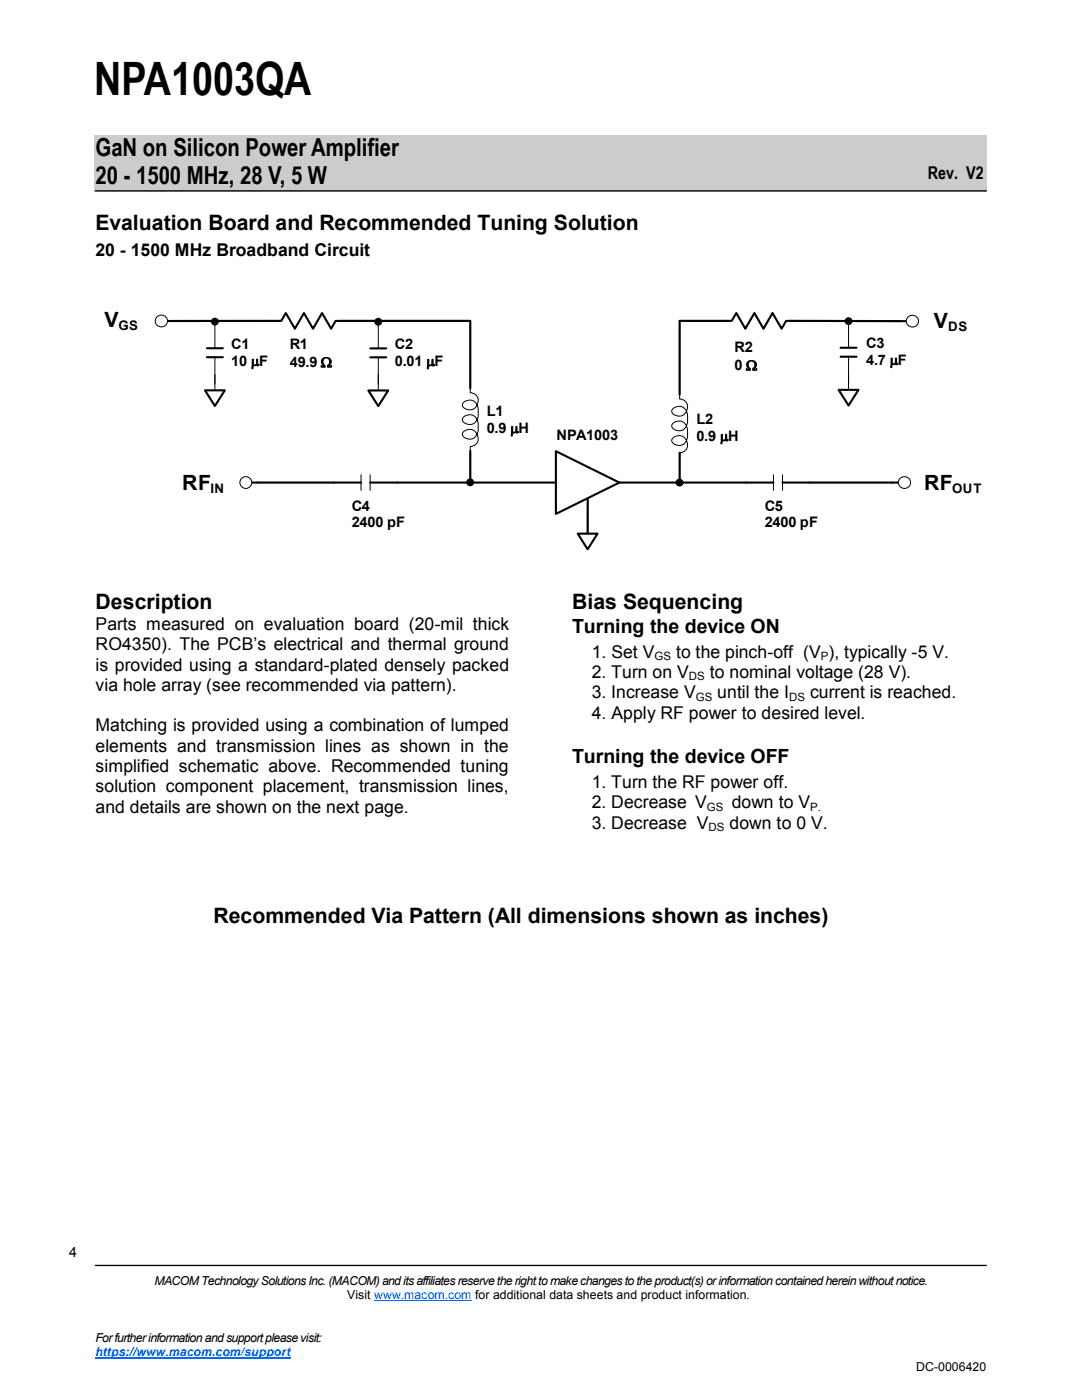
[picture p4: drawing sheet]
<svg xmlns="http://www.w3.org/2000/svg" width="216mm" height="279mm" viewBox="0 0 216 279" stroke-linecap="round" stroke-linejoin="round" font-family="sans-serif">
<defs><g id="words">
<text font-size="9.2" x="18.8" y="19">NPA1003QA</text>
<g font-size="5">
<text x="19" y="31.1">GaN on Silicon Power Amplifier</text>
<text x="19" y="36.8">20 - 1500 MHz, 28 V, 5 W</text>
</g>
<g font-size="4.2">
<text x="19" y="45.9">Evaluation Board and Recommended Tuning Solution</text>
<text x="20.8" y="65.4">V</text>
<text x="186.4" y="65.4">V</text>
<text x="36.4" y="97.8">RF</text>
<text x="184.4" y="97.8">RF</text>
<text x="19.1" y="121.5">Description</text>
<text x="114.2" y="121.6">Bias Sequencing</text>
<text x="42.6" y="184.2">Recommended Via Pattern (All dimensions shown as inches)</text>
</g>
<g font-size="3.9">
<text x="114.2" y="126.3">Turning the device ON</text>
<text x="114.2" y="152.3">Turning the device OFF</text>
</g>
<g font-size="3.5">
<text x="185.2" y="35.7">Rev. V2</text>
<text x="19" y="51.2">20 - 1500 MHz Broadband Circuit</text>
<text x="19.1" y="125.7">Parts measured on evaluation board (20-mil thick</text>
<text x="19.1" y="129.8">RO4350). The PCB’s electrical and thermal ground</text>
<text x="118.1" y="131.3">1. Set V</text>
<text x="134.9" y="131.3">to the pinch-off (V ), typically -5 V.</text>
<text x="19.1" y="133.8">is provided using a standard-plated densely packed</text>
<text x="19.1" y="137.9">via hole array (see recommended via pattern).</text>
<text x="118.1" y="135.3">2. Turn on V</text>
<text x="141.7" y="135.3">to nominal voltage (28 V).</text>
<text x="118.1" y="139.4">3. Increase V</text>
<text x="118.1" y="143.4">4. Apply RF power to desired level.</text>
<text x="143.2" y="139.4">until the I</text>
<text x="161.7" y="139.4">current is reached.</text>
<text x="19.1" y="146">Matching is provided using a combination of lumped</text>
<text x="19.1" y="150.1">elements and transmission lines as shown in the</text>
<text x="19.1" y="154.1">simplified schematic above. Recommended tuning</text>
<text x="19.1" y="158.2">solution component placement, transmission lines,</text>
<text x="118.1" y="157.3">1. Turn the RF power off.</text>
<text x="118.1" y="161.4">2. Decrease V</text>
<text x="146" y="161.4">down to V</text>
<text x="19.1" y="162.2">and details are shown on the next page.</text>
<text x="118.1" y="165.4">3. Decrease V</text>
<text x="145.6" y="165.4">down to 0 V.</text>
</g>
<g font-size="2.9">
<text x="46.2" y="69.6">C1</text>
<text x="57.8" y="69.7">R1</text>
<text x="78.8" y="69.6">C2</text>
<text x="146.6" y="70.3">R2</text>
<text x="172.9" y="69.4">C3</text>
<text x="46.2" y="73">10 mF</text>
<text x="57.8" y="73.3">49.9 W</text>
<text x="78.8" y="73">0.01 mF</text>
<text x="146.6" y="73.9">0 W</text>
<text x="172.9" y="72.8">4.7 mF</text>
<text x="97.1" y="83">L1</text>
<text x="97.1" y="86.4">0.9 mH</text>
<text x="111" y="87.8">NPA1003</text>
<text x="139" y="84.6">L2</text>
<text x="139" y="88">0.9 mH</text>
<text x="70.2" y="101.9">C4</text>
<text x="152.6" y="101.9">C5</text>
<text x="70.2" y="105.3">2400 pF</text>
<text x="152.6" y="105.3">2400 pF</text>
</g>
<text font-size="2.8" x="13.8" y="250.9">4</text>
<g font-size="2.6">
<text x="23.6" y="65.9">GS</text>
<text x="189.2" y="66">DS</text>
<text x="42" y="98.4">IN</text>
<text x="190.1" y="98.4">OUT</text>
</g>
<g font-size="2.5">
<text x="30.8" y="256.5">MACOM Technology Solutions Inc. (MACOM) and its affiliates reserve the right to make changes to the product(s) or information contained herein without notice.</text>
<text x="69.3" y="259.3">Visit www.macom.com for additional data sheets and product information.</text>
<text x="19" y="267.8">For further information and support please visit:</text>
<text x="182.9" y="273.6">DC-0006420</text>
</g>
<text font-size="2.5" fill="#06f" x="19" y="270.7">https://www.macom.com/support</text>
<g font-size="2.3">
<text x="130.6" y="131.7">GS</text>
<text x="163.8" y="131.7">P</text>
<text x="137.5" y="135.8">DS</text>
<text x="138.9" y="139.8">GS</text>
<text x="157.5" y="139.8">DS</text>
<text x="141.1" y="161.8">GS</text>
<text x="161.7" y="161.8">P.</text>
<text x="141.4" y="165.8">DS</text>
</g>
</g></defs>
<path d="M18.8 26.9h178v11.3h-178z" fill-rule="evenodd" fill="#ccc"/>
<path d="M19 38.1h177.8" fill="none" stroke="#000" stroke-width=".26"/>
<g fill="#fff">
<path d="M6.9 247.1h9.6v6.3h-9.6z" fill-rule="evenodd"/>
<path d="M6.9 247.3h9.5v6.4h-9.5z" fill-rule="evenodd"/>
</g>
<path d="M19 252.6h177.8" fill="none" stroke="#000" stroke-width=".26"/>
<path d="M74.7 259.7h19.4" fill="none" stroke="#06f" stroke-width=".2"/>
<path d="M19 271.1h39" fill="none" stroke="#06f" stroke-width=".25"/>
<g fill="#fff">
<path d="M6.9 247.3h9.5v6.3h-9.5z" fill-rule="evenodd"/>
<path d="M97 82.2h12.7v3.1h-12.7z" fill-rule="evenodd"/>
</g>
<path d="M93.9 77.5v.9a1.7 1.7 0 0 1 1.5 1.9 1.7 1.7 0 0 1-2 1.5 .94 .94 0 0 1-1.1-1 .94 .94 0 0 1 1.1-.9 1.71 1.71 0 0 1 2 1.9 2.79 2.79 0 0 1-.7 2.7 1.62 1.62 0 0 1-2.4-.7 1.67 1.67 0 0 1 2-.9 1.67 1.67 0 0 1 1.1 1.8 2.79 2.79 0 0 1-.7 2.7 1.62 1.62 0 0 1-2.4-.7 1.67 1.67 0 0 1 2-.9 1.67 1.67 0 0 1 1.1 1.9 1.51 1.51 0 0 1-1.5 1.4v.9" fill="none" stroke="#000" stroke-width=".2"/>
<path d="M46.1 68.8h12.7v3.2h-12.7z" fill-rule="evenodd" fill="#fff"/>
<path d="M42.9 64.2v5.3M42.9 71.3v5.4" fill="none" stroke="#000" stroke-width=".2"/>
<path d="M41.3 69.5h3.2M41.3 71.3h3.2" fill="none" stroke="#000" stroke-width=".42"/>
<path d="M40.9 77.9h4l-2 3.1z" fill="#fff"/>
<path d="M33.4 64.1h1.3M40.9 77.9h4l-2 3.1z" fill="none" stroke="#000" stroke-width=".42"/>
<path d="M42.9 74.8v3.1" fill="none" stroke="#000" stroke-width=".2"/>
<g fill="#fff">
<path d="M19.8 62.5h8.8v3.2h-8.8z" fill-rule="evenodd"/>
<circle cx="32.2" cy="64" r="1.2"/>
</g>
<circle cx="32.2" cy="64" r="1.2" fill="none" stroke="#000" stroke-width=".2"/>
<path d="M55.2 64l-20.5 .1M93.9 90v5.5" fill="none" stroke="#000" stroke-width=".44"/>
<g fill="#000">
<circle cx="42.9" cy="64.2" r=".79"/>
<circle cx="93.8" cy="96.3" r=".79"/>
</g>
<path d="M179.6 64.1h1.3" fill="none" stroke="#000" stroke-width=".42"/>
<g fill="#fff">
<path d="M184.2 62.5h10.5v3.2h-10.5z" fill-rule="evenodd"/>
<circle cx="182.1" cy="64.1" r="1.2"/>
</g>
<circle cx="182.1" cy="64.1" r="1.2" fill="none" stroke="#000" stroke-width=".2"/>
<path d="M115.3 106.5h4l-2 3.1z" fill="#fff"/>
<path d="M115.3 106.5h4l-2 3.1z" fill="none" stroke="#000" stroke-width=".42"/>
<path d="M117.3 103.4v3.1" fill="none" stroke="#000" stroke-width=".2"/>
<path d="M135.6 90.4v5.9" fill="none" stroke="#000" stroke-width=".44"/>
<path d="M172.6 68.6h12.7v3.1h-12.7z" fill-rule="evenodd" fill="#fff"/>
<path d="M169.4 64v5.4M169.4 71.2v5.4" fill="none" stroke="#000" stroke-width=".2"/>
<path d="M167.8 69.4h3.1M167.8 71.2h3.1" fill="none" stroke="#000" stroke-width=".42"/>
<path d="M167.4 77.8h3.9l-1.9 3.1z" fill="#fff"/>
<path d="M167.4 77.8h3.9l-1.9 3.1z" fill="none" stroke="#000" stroke-width=".42"/>
<path d="M169.4 74.7v3.1" fill="none" stroke="#000" stroke-width=".2"/>
<circle cx="169.3" cy="64.1" r=".79" fill="#000"/>
<path d="M138.8 83.8h12.7v3.1h-12.7z" fill-rule="evenodd" fill="#fff"/>
<path d="M135.6 78.8v.8a1.7 1.7 0 0 1 1.6 2 1.7 1.7 0 0 1-2.1 1.4 .94 .94 0 0 1-1-.9 .94 .94 0 0 1 1-.9 1.71 1.71 0 0 1 2.1 1.9 2.79 2.79 0 0 1-.8 2.6 1.62 1.62 0 0 1-2.3-.7 1.67 1.67 0 0 1 2-.9 1.67 1.67 0 0 1 1.1 1.9 2.79 2.79 0 0 1-.8 2.6 1.62 1.62 0 0 1-2.3-.7 1.67 1.67 0 0 1 2-.9 1.67 1.67 0 0 1 1.1 1.9 1.51 1.51 0 0 1-1.6 1.5v.9" fill="none" stroke="#000" stroke-width=".2"/>
<path d="M78.7 68.9h12.7v3.1h-12.7z" fill-rule="evenodd" fill="#fff"/>
<path d="M75.5 64.2v5.3M75.5 71.3v5.4" fill="none" stroke="#000" stroke-width=".2"/>
<path d="M73.9 69.5h3.2M73.9 71.3h3.2" fill="none" stroke="#000" stroke-width=".42"/>
<path d="M73.5 77.9h4l-2 3.2z" fill="#fff"/>
<path d="M73.5 77.9h4l-2 3.2zM79.3 96.3h69.6" fill="none" stroke="#000" stroke-width=".42"/>
<path d="M75.5 74.8v3.1" fill="none" stroke="#000" stroke-width=".2"/>
<circle cx="75.5" cy="64.2" r=".79" fill="#000"/>
<path d="M67.9 64h26v13.5" fill="none" stroke="#000" stroke-width=".44"/>
<path d="M110.9 90.1l12.7 6.2-12.7 6.3z" fill="#fff"/>
<path d="M110.9 90.1l12.7 6.2-12.7 6.3z" fill="none" stroke="#000" stroke-width=".42"/>
<path d="M152.4 101h12.7v3.1h-12.7z" fill-rule="evenodd" fill="#fff"/>
<path d="M148.9 96.3h5.5M156.2 96.3h5.4M178.1 96.3h1.2" fill="none" stroke="#000" stroke-width=".42"/>
<path d="M154.4 94.8v3.1M156.2 94.8v3.1" fill="none" stroke="#000" stroke-width=".2"/>
<path d="M161.6 96.3h16.5" fill="none" stroke="#000" stroke-width=".44"/>
<g fill="#fff">
<path d="M184.2 94.7h12.9v3.2h-12.9z" fill-rule="evenodd"/>
<circle cx="180.5" cy="96.3" r="1.2"/>
</g>
<circle cx="180.5" cy="96.3" r="1.2" fill="none" stroke="#000" stroke-width=".2"/>
<path d="M117.3 99.6v6.9" fill="none" stroke="#000" stroke-width=".44"/>
<circle cx="135.6" cy="96.3" r=".79" fill="#000"/>
<path d="M55.2 64h.9l.9-1.5 1.9 3.1 1.8-3.1 1.8 3.1 1.8-3.1 1.8 3.1 .9-1.6h.9" fill="none" stroke="#000" stroke-width=".42"/>
<path d="M57.8 69.1h12.6v3.1h-12.6z" fill-rule="evenodd" fill="#fff"/>
<path d="M145.1 64h.9l.9-1.5 1.9 3.1 1.8-3.1 1.8 3.1 1.8-3.1 1.8 3.1 .9-1.6h.9" fill="none" stroke="#000" stroke-width=".42"/>
<path d="M146.4 69.7h12.7v3.1h-12.7z" fill-rule="evenodd" fill="#fff"/>
<path d="M145.1 64h-9.5v14.8M157.8 64l21.8 .1" fill="none" stroke="#000" stroke-width=".44"/>
<path d="M70.1 101h12.7v3.1h-12.7z" fill-rule="evenodd" fill="#fff"/>
<path d="M50.2 96.3h1.2M66.6 96.3h5.5M73.9 96.3h5.4" fill="none" stroke="#000" stroke-width=".42"/>
<path d="M72.1 94.8v3.1M73.9 94.8v3.1" fill="none" stroke="#000" stroke-width=".2"/>
<g fill="#fff">
<path d="M36.2 94.8h8.6v3.1h-8.6z" fill-rule="evenodd"/>
<circle cx="49.1" cy="96.3" r="1.18"/>
</g>
<circle cx="49.1" cy="96.3" r="1.18" fill="none" stroke="#000" stroke-width=".2"/>
<path d="M51.4 96.3h15.2" fill="none" stroke="#000" stroke-width=".44"/>
<use href="#words"/>
</svg>
